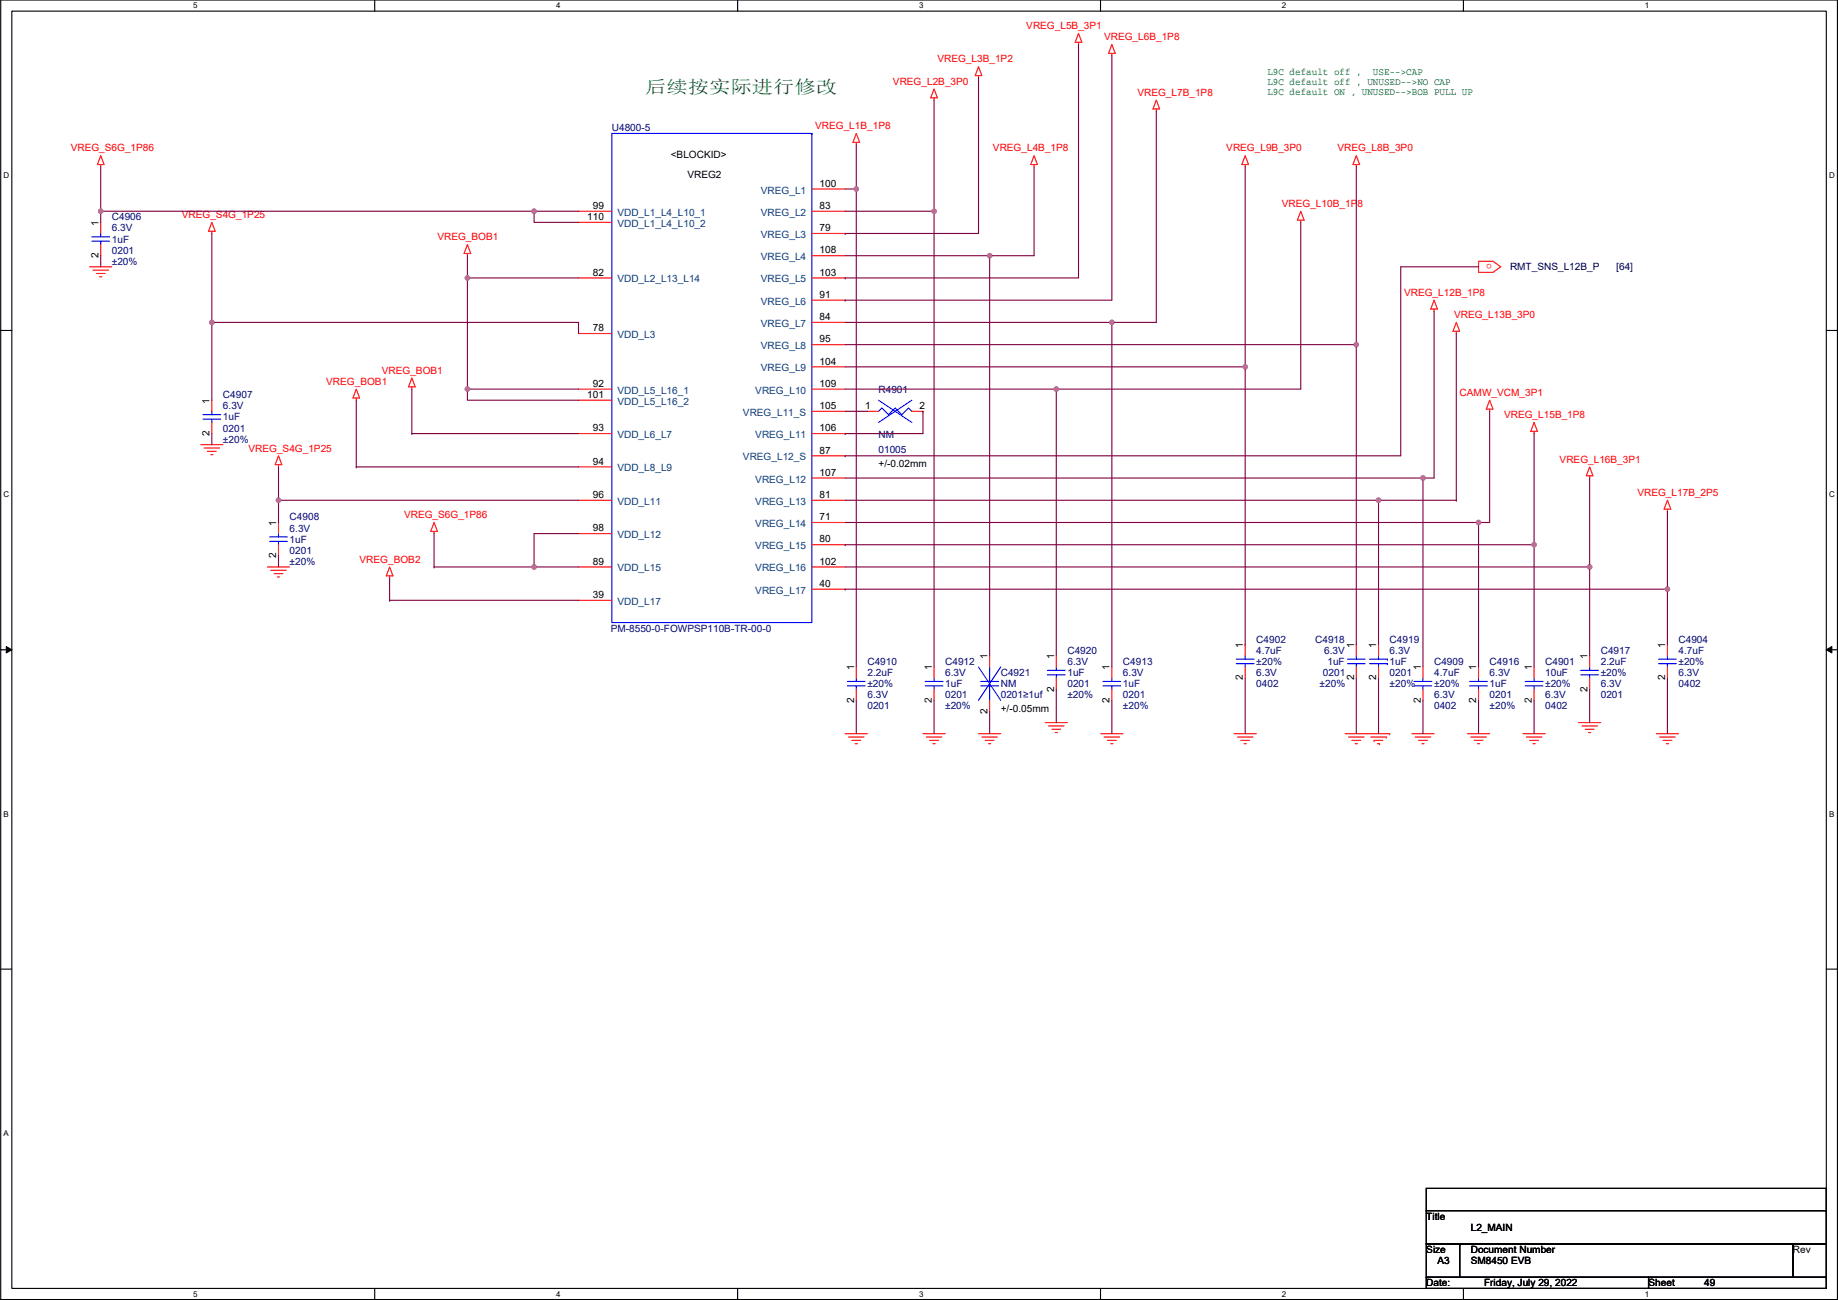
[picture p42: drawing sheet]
<svg xmlns="http://www.w3.org/2000/svg" width="420mm" height="297mm" viewBox="0 0 420 297" stroke-linecap="round" stroke-linejoin="round" font-family="sans-serif">
<defs><g id="words">
<text font-size="4.1" fill="#008000" x="147.5" y="21.2">后续按实际进行修改</text>
<g font-size="2.3" fill="#f00">
<text x="234.6" y="6.6">VREG_L5B_3P1</text>
<text x="252.4" y="9.2">VREG_L6B_1P8</text>
<text x="214.3" y="14.3">VREG_L3B_1P2</text>
<text x="204.1" y="19.3">VREG_L2B_3P0</text>
<text x="260" y="21.9">VREG_L7B_1P8</text>
<text x="186.3" y="29.5">VREG_L1B_1P8</text>
<text x="16.2" y="34.6">VREG_S6G_1P86</text>
<text x="227" y="34.6">VREG_L4B_1P8</text>
<text x="280.3" y="34.6">VREG_L9B_3P0</text>
<text x="305.7" y="34.6">VREG_L8B_3P0</text>
<text x="293" y="47.3">VREG_L10B_1P8</text>
<text x="41.6" y="49.8">VREG_S4G_1P25</text>
<text x="100" y="54.9">VREG_BOB1</text>
<text x="341" y="60.3" transform="rotate(180 341 60.3)">o</text>
<text x="321" y="67.6">VREG_L12B_1P8</text>
<text x="332.4" y="72.7">VREG_L13B_3P0</text>
<text x="74.6" y="87.9">VREG_BOB1</text>
<text x="87.3" y="85.4">VREG_BOB1</text>
<text x="333.7" y="90.5">CAMW_VCM_3P1</text>
<text x="343.8" y="95.5">VREG_L15B_1P8</text>
<text x="56.8" y="103.2">VREG_S4G_1P25</text>
<text x="356.5" y="105.7">VREG_L16B_3P1</text>
<text x="374.3" y="113.3">VREG_L17B_2P5</text>
<text x="92.4" y="118.4">VREG_S6G_1P86</text>
<text x="82.2" y="128.6">VREG_BOB2</text>
</g>
<g font-size="2.3" fill="#008000">
<text x="289.7" y="17.2">L9C default off ,</text>
<text x="313.8" y="17.2">USE--&gt;CAP</text>
<text x="289.7" y="19.4">L9C default off , UNUSED--&gt;NO CAP</text>
<text x="289.7" y="21.7">L9C default ON , UNUSED--&gt;BOB PULL UP</text>
</g>
<g font-size="2.3" fill="#000080">
<text x="139.9" y="30">U4800-5</text>
<text x="25.6" y="50.3">C4906</text>
<text x="25.6" y="52.9">6.3V</text>
<text x="25.6" y="55.4">1uF</text>
<text x="25.6" y="58">0201</text>
<text x="25.6" y="60.5">±20%</text>
<text x="200.8" y="89.7">R4901</text>
<text x="51" y="91">C4907</text>
<text x="51" y="93.5">6.3V</text>
<text x="51" y="96.1">1uF</text>
<text x="51" y="98.6">0201</text>
<text x="51" y="101.1">±20%</text>
<text x="200.8" y="100.1">NM</text>
<text x="200.8" y="103.4">01005</text>
<text x="66.2" y="118.9">C4908</text>
<text x="66.2" y="124">1uF</text>
<text x="66.2" y="121.5">6.3V</text>
<text x="66.2" y="126.5">0201</text>
<text x="66.2" y="129.1">±20%</text>
<text x="139.6" y="144.3">PM-8550-0-FOWPSP110B-TR-00-0</text>
<text x="244" y="149.4">C4920</text>
<text x="287.2" y="146.9">C4902</text>
<text x="287.2" y="149.4">4.7uF</text>
<text x="300.6" y="146.9">C4918</text>
<text x="302.7" y="149.4">6.3V</text>
<text x="317.7" y="146.9">C4919</text>
<text x="317.7" y="149.4">6.3V</text>
<text x="365.9" y="149.4">C4917</text>
<text x="383.7" y="146.9">C4904</text>
<text x="383.7" y="149.4">4.7uF</text>
<text x="198.3" y="151.9">C4910</text>
<text x="198.3" y="154.5">2.2uF</text>
<text x="216.1" y="151.9">C4912</text>
<text x="216.1" y="154.5">6.3V</text>
<text x="228.8" y="154.5">C4921</text>
<text x="244" y="154.5">1uF</text>
<text x="244" y="151.9">6.3V</text>
<text x="256.7" y="151.9">C4913</text>
<text x="256.7" y="154.5">6.3V</text>
<text x="287.2" y="154.5">6.3V</text>
<text x="287.2" y="151.9">±20%</text>
<text x="302.4" y="154.5">0201</text>
<text x="303.4" y="151.9">1uF</text>
<text x="317.7" y="151.9">1uF</text>
<text x="317.7" y="154.5">0201</text>
<text x="327.8" y="151.9">C4909</text>
<text x="327.8" y="154.5">4.7uF</text>
<text x="340.5" y="151.9">C4916</text>
<text x="340.5" y="154.5">6.3V</text>
<text x="353.2" y="151.9">C4901</text>
<text x="353.2" y="154.5">10uF</text>
<text x="365.9" y="151.9">2.2uF</text>
<text x="365.9" y="154.5">±20%</text>
<text x="383.7" y="154.5">6.3V</text>
<text x="383.7" y="151.9">±20%</text>
<text x="198.3" y="159.6">6.3V</text>
<text x="198.3" y="157">±20%</text>
<text x="216.1" y="157">1uF</text>
<text x="216.1" y="159.6">0201</text>
<text x="228.8" y="157">NM</text>
<text x="228.8" y="159.6">0201≥1uf</text>
<text x="244" y="157">0201</text>
<text x="244" y="159.6">±20%</text>
<text x="256.7" y="157">1uF</text>
<text x="256.7" y="159.6">0201</text>
<text x="287.2" y="157">0402</text>
<text x="301.7" y="157">±20%</text>
<text x="317.7" y="157">±20%</text>
<text x="327.8" y="159.6">6.3V</text>
<text x="327.8" y="157">±20%</text>
<text x="340.5" y="157">1uF</text>
<text x="340.5" y="159.6">0201</text>
<text x="353.2" y="159.6">6.3V</text>
<text x="353.2" y="157">±20%</text>
<text x="365.9" y="159.6">0201</text>
<text x="365.9" y="157">6.3V</text>
<text x="383.7" y="157">0402</text>
<text x="198.3" y="162.1">0201</text>
<text x="216.1" y="162.1">±20%</text>
<text x="256.7" y="162.1">±20%</text>
<text x="327.8" y="162.1">0402</text>
<text x="340.5" y="162.1">±20%</text>
<text x="353.2" y="162.1">0402</text>
</g>
<g font-size="2.3">
<text x="153.3" y="36.1">&lt;BLOCKID&gt;</text>
<text x="157.1" y="40.7">VREG2</text>
<text x="135.5" y="47.8">99</text>
<text x="187.4" y="42.7">100</text>
<text x="187.4" y="47.8">83</text>
<text x="22.5" y="51.6" transform="rotate(-90 22.5 51.6)">1</text>
<text x="134.2" y="50.3">110</text>
<text x="187.4" y="52.8">79</text>
<text x="22.5" y="58.9" transform="rotate(-90 22.5 58.9)">2</text>
<text x="187.4" y="57.9">108</text>
<text x="135.5" y="63">82</text>
<text x="187.4" y="63">103</text>
<text x="187.4" y="68.1">91</text>
<text x="135.5" y="75.7">78</text>
<text x="187.4" y="73.2">84</text>
<text x="187.4" y="78.2">95</text>
<text x="187.4" y="83.3">104</text>
<text x="135.5" y="88.4">92</text>
<text x="187.4" y="88.4">109</text>
<text x="47.9" y="92.2" transform="rotate(-90 47.9 92.2)">1</text>
<text x="134.2" y="90.9">101</text>
<text x="187.4" y="93.5">105</text>
<text x="197.8" y="93.5">1</text>
<text x="210.2" y="93.5">2</text>
<text x="47.9" y="99.6" transform="rotate(-90 47.9 99.6)">2</text>
<text x="135.5" y="98.6">93</text>
<text x="187.4" y="98.6">106</text>
<text x="135.5" y="106.2">94</text>
<text x="187.4" y="103.6">87</text>
<text x="200.8" y="106.7">+/-0.02mm</text>
<text x="135.5" y="113.8">96</text>
<text x="187.4" y="108.7">107</text>
<text x="187.4" y="113.8">81</text>
<text x="187.4" y="118.9">71</text>
<text x="63.2" y="120.1" transform="rotate(-90 63.2 120.1)">1</text>
<text x="135.5" y="121.4">98</text>
<text x="187.4" y="124">80</text>
<text x="63.2" y="127.5" transform="rotate(-90 63.2 127.5)">2</text>
<text x="135.5" y="129">89</text>
<text x="187.4" y="129">102</text>
<text x="135.5" y="136.7">39</text>
<text x="187.4" y="134.1">40</text>
<text x="284.1" y="148.1" transform="rotate(-90 284.1 148.1)">1</text>
<text x="309.5" y="148.1" transform="rotate(-90 309.5 148.1)">1</text>
<text x="314.6" y="148.1" transform="rotate(-90 314.6 148.1)">1</text>
<text x="380.7" y="148.1" transform="rotate(-90 380.7 148.1)">1</text>
<text x="195.2" y="153.2" transform="rotate(-90 195.2 153.2)">1</text>
<text x="213" y="153.2" transform="rotate(-90 213 153.2)">1</text>
<text x="225.7" y="150.6" transform="rotate(-90 225.7 150.6)">1</text>
<text x="240.9" y="150.6" transform="rotate(-90 240.9 150.6)">1</text>
<text x="253.6" y="153.2" transform="rotate(-90 253.6 153.2)">1</text>
<text x="284.1" y="155.5" transform="rotate(-90 284.1 155.5)">2</text>
<text x="309.5" y="155.5" transform="rotate(-90 309.5 155.5)">2</text>
<text x="314.6" y="155.5" transform="rotate(-90 314.6 155.5)">2</text>
<text x="324.8" y="153.2" transform="rotate(-90 324.8 153.2)">1</text>
<text x="337.5" y="153.2" transform="rotate(-90 337.5 153.2)">1</text>
<text x="350.2" y="153.2" transform="rotate(-90 350.2 153.2)">1</text>
<text x="362.9" y="150.6" transform="rotate(-90 362.9 150.6)">1</text>
<text x="380.7" y="155.5" transform="rotate(-90 380.7 155.5)">2</text>
<text x="195.2" y="160.5" transform="rotate(-90 195.2 160.5)">2</text>
<text x="213" y="160.5" transform="rotate(-90 213 160.5)">2</text>
<text x="240.9" y="158" transform="rotate(-90 240.9 158)">2</text>
<text x="253.6" y="160.5" transform="rotate(-90 253.6 160.5)">2</text>
<text x="324.8" y="160.5" transform="rotate(-90 324.8 160.5)">2</text>
<text x="337.5" y="160.5" transform="rotate(-90 337.5 160.5)">2</text>
<text x="350.2" y="160.5" transform="rotate(-90 350.2 160.5)">2</text>
<text x="362.9" y="158" transform="rotate(-90 362.9 158)">2</text>
<text x="225.7" y="163.1" transform="rotate(-90 225.7 163.1)">2</text>
<text x="228.8" y="162.6">+/-0.05mm</text>
<text x="326" y="278.7">Title</text>
<text x="336.2" y="281.2">L2_MAIN</text>
<text x="326" y="286.3">Size</text>
<text x="336.2" y="286.3">Document Number</text>
<text x="409.9" y="286.3">Rev</text>
<text x="326" y="293.9">Date:</text>
<text x="328.6" y="288.8">A3</text>
<text x="336.2" y="288.8">SM8450 EVB</text>
<text x="339.3" y="293.9">Friday, July 29, 2022</text>
<text x="376.8" y="293.9">Sheet</text>
<text x="389.5" y="293.9">49</text>
</g>
<g font-size="2.3" fill="#004080">
<text x="173.9" y="44.2">VREG_L1</text>
<text x="141.1" y="49.3">VDD_L1_L4_L10_1</text>
<text x="141.1" y="51.8">VDD_L1_L4_L10_2</text>
<text x="173.9" y="49.3">VREG_L2</text>
<text x="173.9" y="54.4">VREG_L3</text>
<text x="173.9" y="59.5">VREG_L4</text>
<text x="141.1" y="64.5">VDD_L2_L13_L14</text>
<text x="173.9" y="64.5">VREG_L5</text>
<text x="173.9" y="69.6">VREG_L6</text>
<text x="141.1" y="77.2">VDD_L3</text>
<text x="173.9" y="74.7">VREG_L7</text>
<text x="173.9" y="79.8">VREG_L8</text>
<text x="141.1" y="89.9">VDD_L5_L16_1</text>
<text x="172.7" y="89.9">VREG_L10</text>
<text x="173.9" y="84.9">VREG_L9</text>
<text x="141.1" y="92.5">VDD_L5_L16_2</text>
<text x="169.8" y="95">VREG_L11_S</text>
<text x="141.1" y="100.1">VDD_L6_L7</text>
<text x="172.7" y="100.1">VREG_L11</text>
<text x="141.1" y="107.7">VDD_L8_L9</text>
<text x="169.8" y="105.2">VREG_L12_S</text>
<text x="172.7" y="110.3">VREG_L12</text>
<text x="141.1" y="115.3">VDD_L11</text>
<text x="172.7" y="115.3">VREG_L13</text>
<text x="141.1" y="123">VDD_L12</text>
<text x="172.7" y="120.4">VREG_L14</text>
<text x="172.7" y="125.5">VREG_L15</text>
<text x="141.1" y="130.6">VDD_L15</text>
<text x="172.7" y="130.6">VREG_L16</text>
<text x="172.7" y="135.7">VREG_L17</text>
<text x="141.1" y="138.2">VDD_L17</text>
</g>
<g font-size="2.3" fill="#000040">
<text x="345.2" y="61.8">RMT_SNS_L12B_P</text>
<text x="369.5" y="61.8">[64]</text>
</g>
<g font-size="1.8">
<text x="44.2" y="1.9">5</text>
<text x="127.1" y="1.9">4</text>
<text x="210.1" y="1.9">3</text>
<text x="293.1" y="1.9">2</text>
<text x="376" y="1.9">1</text>
<text x=".8" y="40.7">D</text>
<text x="418.1" y="40.7">D</text>
<text x=".8" y="113.6">C</text>
<text x="418.1" y="113.6">C</text>
<text x=".8" y="186.6">B</text>
<text x="418.1" y="186.6">B</text>
<text x=".8" y="259.6">A</text>
<text x="44.2" y="296.3">5</text>
<text x="127.1" y="296.3">4</text>
<text x="210.1" y="296.3">3</text>
<text x="293.1" y="296.3">2</text>
<text x="376" y="296.3">1</text>
</g>
</g></defs>
<path d="M.2 0h419.8v296.9h-419.8zM2.7 2.5h414.8v291.9h-414.8z" fill="none" stroke="#000" stroke-width=".25"/>
<g fill="#fff">
<path d="M44.2 .3h1v2h-1z"/>
<path d="M44.2 294.6h1v2.1h-1z"/>
</g>
<path d="M85.7 0v2.5M85.7 294.4v2.5" fill="none" stroke="#000" stroke-width=".25"/>
<g fill="#fff">
<path d="M127.1 .3h1v2h-1z"/>
<path d="M127.1 294.6h1v2.1h-1z"/>
</g>
<path d="M168.6 0v2.5M168.6 294.4v2.5" fill="none" stroke="#000" stroke-width=".25"/>
<g fill="#fff">
<path d="M210.1 .3h1v2h-1z"/>
<path d="M210.1 294.6h1v2.1h-1z"/>
</g>
<path d="M251.6 0v2.5M251.6 294.4v2.5" fill="none" stroke="#000" stroke-width=".25"/>
<g fill="#fff">
<path d="M293.1 .3h1v2h-1z"/>
<path d="M293.1 294.6h1v2.1h-1z"/>
</g>
<path d="M334.5 0v2.5M334.5 294.4v2.5" fill="none" stroke="#000" stroke-width=".25"/>
<g fill="#fff">
<path d="M376 .3h1v2h-1z"/>
<path d="M376 294.6h1v2.1h-1z"/>
<path d="M.8 39h1.3v2.1h-1.3z"/>
<path d="M418.1 39h1.3v2.1h-1.3z"/>
<path d="M.8 112h1.3v2h-1.3z"/>
<path d="M418.1 112h1.3v2h-1.3z"/>
</g>
<path d="M.2 75.5h2.5M417.5 75.5h2.5" fill="none" stroke="#000" stroke-width=".25"/>
<g fill="#fff">
<path d="M.8 184.9h1.2v2.1h-1.2z"/>
<path d="M418.1 184.9h1.2v2.1h-1.2z"/>
</g>
<path d="M.2 148.5h2.5M417.5 148.5h2.5" fill="none" stroke="#000" stroke-width=".25"/>
<path d="M1.4 147.7l1.3 .8-1.3 .7zM417.5 148.5l1.3-.8v1.5z" fill="#000" stroke="#000" stroke-width=".23"/>
<path d="M.8 257.9h1.2v2h-1.2z" fill="#fff"/>
<g fill="none" stroke="#000" stroke-width=".25">
<path d="M.2 221.4h2.5M417.5 221.4h2.5M326 271.5h91.5v5.1h-91.5zM326 276.6h91.5v7.6h-91.5zM417.5 271.5h.1M417.5 276.6h.1M326 284.2h7.7v7.7h-7.7zM326 291.9h50.8v2.5h-50.8zM333.7 284.2h.1M333.7 284.2h76.2v7.7h-76.2zM376.8 291.9h.1M376.8 291.9h40.7v2.5h-40.7z"/>
<path d="M409.9 284.2h.1M409.9 284.2h7.6v7.7h-7.6zM417.5 284.2h.1M417.5 291.9h.1"/>
</g>
<g fill="none" stroke="#f00" stroke-width=".25">
<path d="M223.7 17.3v.5M223.7 15.2l.7 2.1h-1.5zM246.5 7.6l.8 2.1h-1.5zM246.5 9.7v.5M254.2 10.2l.7 2h-1.5zM254.2 12.2v.5M23 37.6v.5M23 35.6l.8 2h-1.5zM195.7 30.5l.8 2h-1.5zM195.7 32.5v.5M213.5 22.4v.5M213.5 20.3l.8 2.1h-1.5z"/>
<path d="M236.4 37.6v.5M236.4 35.6l.7 2h-1.5zM264.3 24.9v.5M264.3 22.9l.8 2h-1.5zM284.6 35.6l.8 2h-1.5zM284.6 37.6v.5M310 35.6l.8 2h-1.5zM310 37.6v.5M23 50.8v2.5M23 55.9v2.5M48.4 50.8l.8 2h-1.5zM48.4 52.8v.5"/>
<path d="M106.8 57.9v.5M106.8 55.9l.8 2h-1.5zM132.2 48.3h7.7M132.2 50.8h7.7M185.6 43.2h7.6M185.6 48.3h7.6M185.6 53.3h7.6M185.6 58.4h7.6M297.3 48.3l.8 2h-1.5zM297.3 50.3v.5M338 59.7h3.3l1.8 1.3-1.8 1.2h-3.3zM20.5 61h5.1"/>
<path d="M21.2 61.7h3.6M22 62.5h2M22.8 63.3h.5M132.2 63.5h7.7M132.2 76.2h7.7M185.6 63.5h7.6M185.6 68.6h7.6M185.6 73.7h7.6M185.6 78.7h7.6M327.8 70.6v.5M327.8 68.6l.8 2h-1.5zM332.9 73.7l.8 2h-1.6z"/>
<path d="M332.9 75.7v.5M48.4 91.4v2.6M48.4 96.5v2.6M81.4 90.9v.5M81.4 88.9l.8 2h-1.5zM94.1 88.4v.5M94.1 86.4l.8 2h-1.5zM132.2 88.9h7.7M132.2 91.4h7.7M132.2 99.1h7.7M185.6 88.9h7.6M185.6 99.1h7.6"/>
<path d="M185.6 94h7.6M185.6 83.8h7.6M198.3 94h2.5M208.4 94h2.6M211 94h.1M340.5 93.5v.5M340.5 91.4l.8 2.1h-1.5zM350.7 98.6v.5M350.7 96.5l.7 2.1h-1.5zM45.9 101.6h5.1M46.6 102.4h3.6M47.4 103.1h2"/>
<path d="M48.2 103.9h.5M63.7 106.2v.5M63.7 119.4v2.5M63.7 104.1l.7 2.1h-1.5zM99.2 119.4l.8 2h-1.5zM132.2 114.3h7.7M132.2 106.7h7.7M185.6 109.2h7.6M185.6 104.1h7.6M185.6 114.3h7.6M185.6 119.4h7.6M363.4 106.7l.7 2h-1.5z"/>
<path d="M363.4 108.7v.5M381.2 116.3v.5M381.2 114.3l.7 2h-1.5zM61.1 129.5h5.1M61.9 130.3h3.5M62.6 131.1h2.1M63.4 131.8h.5M63.7 124.5v2.5M89.1 131.6v.5M89.1 129.5l.7 2.1h-1.5zM99.2 121.4v.5M132.2 121.9h7.7"/>
<path d="M132.2 129.5h7.7M132.2 137.2h7.7M185.6 124.5h7.6M185.6 129.5h7.6M185.6 134.6h7.6M195.7 152.4v2.5M195.7 157.5v2.5M213.5 152.4v2.5M213.5 157.5v2.5M226.2 149.9v2.5M241.5 149.9v2.5M241.5 154.9v2.6"/>
<path d="M254.2 152.4v2.5M254.2 157.5v2.5M284.6 147.3h.1M284.6 152.4v2.5M284.6 147.3v2.6M310 147.3h.1M310 152.4v2.5M310 147.3v2.6M315.1 147.3v2.6M315.1 152.4v2.5M325.3 152.4v2.5M325.3 157.5v2.5"/>
<path d="M338 152.4v2.5M338 157.5v2.5M350.7 152.4v2.5M350.7 157.5v2.5M363.4 149.9v2.5M363.4 154.9v2.6M381.2 147.3h.1M381.2 152.4v2.5M381.2 147.3v2.6M193.2 167.6h5.1M194 168.4h3.5M194.7 169.2h2.1"/>
<path d="M195.5 169.9h.5M211 167.6h5.1M211.7 168.4h3.6M212.5 169.2h2M213.3 169.9h.5M223.7 167.6h5.1M224.4 168.4h3.6M225.2 169.2h2M226 169.9h.5M226.2 160v2.6M238.9 165.1h5.1M239.7 165.9h3.5"/>
<path d="M240.4 166.6h2.1M241.2 167.4h.5M251.6 167.6h5.1M252.4 168.4h3.5M253.1 169.2h2.1M253.9 169.9h.5M282.1 167.6h5.1M282.9 168.4h3.5M283.6 169.2h2.1M284.4 169.9h.5M307.5 167.6h10.2M308.3 168.4h3.5"/>
<path d="M309 169.2h2.1M309.8 169.9h.5M313.3 168.4h3.6M314.1 169.2h.1M314.1 169.2h2M314.9 169.9h.5M315.4 169.9h.1M316.9 168.4h.1M317.7 167.6h.1M322.7 167.6h5.1M323.5 168.4h3.6M324.3 169.2h2"/>
<path d="M325 169.9h.5M335.4 167.6h5.1M336.2 168.4h3.6M337 169.2h2M337.7 169.9h.5M348.1 167.6h5.1M348.9 168.4h3.6M349.7 169.2h2M350.4 169.9h.5M360.8 165.1h5.1M361.6 165.9h3.6M362.4 166.6h2"/>
<path d="M363.1 167.4h.5M378.6 167.6h5.1M379.4 168.4h3.5M380.1 169.2h2.1M380.9 169.9h.5"/>
</g>
<g fill="none" stroke="#00f" stroke-width=".25">
<path d="M139.9 30.5h45.7v111.7h-45.7zM185.6 30.5h.1M21 54.1h4.1M21 55.1h4.1M23 53.3v.8M23 55.1v.8M46.4 94.7h4.1M46.4 95.8h4.1M48.4 94v.7M48.4 95.8v.7M200.8 94l.8-.8 1.5 1.5 1.5-1.5 1.6 1.5 1.5-1.5 .7 .8M200.8 91.4l7.6 5.1"/>
<path d="M208.4 91.4l-7.6 5.1M61.6 122.7h4.1M61.6 123.7h4.1M63.7 121.9v.8M63.7 123.7v.8M193.7 155.7h4.1M193.7 156.7h4.1M195.7 154.9v.8M195.7 156.7v.8M211.5 155.7h4.1M211.5 156.7h4.1M213.5 154.9v.8"/>
<path d="M213.5 156.7v.8M223.7 152.4l5.1 7.6M224.2 155.7h4.1M224.2 156.7h4.1M226.2 152.4v3.3M226.2 156.7v3.3M228.8 152.4l-5.1 7.6M239.4 153.2h4.1M239.4 154.2h4.1M241.5 152.4v.8M241.5 154.2v.7M252.1 155.7h4.1"/>
<path d="M252.1 156.7h4.1M254.2 154.9v.8M254.2 156.7v.8M282.6 150.6h4.1M282.6 151.6h4.1M284.6 149.9v.7M284.6 151.6v.8M308 150.6h4.1M308 151.6h4.1M310 149.9v.7M310 151.6v.8M313.1 150.6h4.1"/>
<path d="M313.1 151.6h4.1M315.1 149.9v.7M315.1 151.6v.8M317.2 150.6h.1M317.2 151.6h.1M323.3 155.7h4M323.3 156.7h4M325.3 154.9v.8M325.3 156.7v.8M336 155.7h4M336 156.7h4M338 154.9v.8"/>
<path d="M338 156.7v.8M348.7 155.7h4M348.7 156.7h4M350.7 154.9v.8M350.7 156.7v.8M361.4 153.2h4M361.4 154.2h4M363.4 152.4v.8M363.4 154.2v.7M379.1 150.6h4.1M379.1 151.6h4.1M381.2 149.9v.7"/>
<path d="M381.2 151.6v.8"/>
</g>
<g fill="none" stroke="#800040" stroke-width=".25">
<path d="M223.7 17.8v35.5h-30.5M246.5 10.2v53.3h-53.3M254.2 12.7v55.9h-61M23 38.1v10.2M195.7 33v10.2M213.5 22.9v25.4M236.4 38.1v20.3h-10.2M264.3 25.4v48.3h-10.1M284.6 38.1v45.7M310 38.1v40.6M23 58.4v2.6M23 48.3h.1"/>
<path d="M23 48.3v2.5M23 48.3h99.1M48.4 53.3v20.4M106.8 58.4v5.1M122.1 48.3v2.5h10.1M122.1 48.3h10.1M193.2 43.2h2.5M193.2 53.3h.1M193.2 48.3h20.3M193.2 58.4h33M195.7 43.2h.1M195.7 43.2v109.2"/>
<path d="M213.5 48.3h.1M213.5 48.3v104.1M226.2 58.4h.1M226.2 58.4v91.5M297.3 50.8v38.1h-55.8M48.4 73.7h83.8v2.5M48.4 73.7v17.7M48.4 73.7h.1M106.8 63.5h25.4M106.8 63.5v25.4h25.4M193.2 63.5h.1M193.2 68.6h.1"/>
<path d="M193.2 73.7h61M193.2 78.7h116.8M254.2 73.7h.1M254.2 73.7v78.7M310 78.7h.1M310 78.7v68.6M327.8 71.1v38.1h-2.5M332.9 76.2v38.1M338 61h-17.8v43.1h-127M48.4 99.1v2.5M81.4 91.4v15.3M94.1 99.1h38.1"/>
<path d="M94.1 99.1h.1M94.1 88.9v10.2M106.8 88.9v2.5h25.4M193.2 94h5.1M193.2 99.1h.1M193.2 83.8h91.4M193.2 88.9h48.3M211 94v5.1h-17.8M241.5 88.9h.1M241.5 88.9v61M284.6 83.8h.1M284.6 83.8v63.5"/>
<path d="M340.5 94v25.4h-2.5M350.7 99.1v25.4M63.7 114.3h68.5M63.7 114.3h.1M63.7 106.7v7.6M63.7 114.3v5.1M81.4 106.7h50.8M81.4 106.7h.1M193.2 104.1h.1M193.2 114.3h121.9M193.2 109.2h132.1M193.2 119.4h144.8"/>
<path d="M325.3 109.2h.1M325.3 109.2v43.2M332.9 114.3h.1M332.9 114.3h-17.8v33M338 119.4h.1M338 119.4v33M363.4 109.2v20.3M381.2 116.8v17.8M63.7 127v2.5M89.1 137.2h43.1M89.1 132.1v5.1M89.1 137.2h.1"/>
<path d="M99.2 121.9v7.6M99.2 129.5h.1M99.2 129.5h22.9M122.1 129.5h10.1M132.2 121.9h-10.1v7.6M193.2 124.5h.1M193.2 134.6h.1M193.2 129.5h170.2M193.2 124.5h157.5M193.2 134.6h188M350.7 124.5h.1M350.7 124.5v27.9"/>
<path d="M363.4 129.5h.1M363.4 129.5v20.4M381.2 134.6v12.7M241.5 157.5v7.6M284.6 154.9v12.7M310 154.9v12.7M315.1 154.9v12.7M363.4 157.5v7.6M381.2 154.9v12.7M195.7 160v7.6M213.5 160v7.6M226.2 162.6v5"/>
<path d="M254.2 160v7.6M325.3 160v7.6M338 160v7.6M350.7 160v7.6"/>
</g>
<g fill="#f0f" stroke="#f0f" stroke-width=".25">
<circle cx="48.4" cy="73.7" r=".51"/>
<circle cx="63.7" cy="114.3" r=".51"/>
<circle cx="122.1" cy="48.3" r=".51"/>
<circle cx="23" cy="48.3" r=".51"/>
<circle cx="106.8" cy="88.9" r=".51"/>
<circle cx="106.8" cy="63.5" r=".51"/>
<circle cx="122.1" cy="129.5" r=".51"/>
<circle cx="284.6" cy="83.8" r=".51"/>
<circle cx="350.7" cy="124.5" r=".51"/>
<circle cx="381.2" cy="134.6" r=".51"/>
<circle cx="325.3" cy="109.2" r=".51"/>
<circle cx="338" cy="119.4" r=".51"/>
<circle cx="363.4" cy="129.5" r=".51"/>
<circle cx="195.7" cy="43.2" r=".51"/>
<circle cx="213.5" cy="48.3" r=".51"/>
<circle cx="254.2" cy="73.7" r=".51"/>
<circle cx="310" cy="78.7" r=".51"/>
<circle cx="241.5" cy="88.9" r=".51"/>
<circle cx="315.1" cy="114.3" r=".51"/>
<circle cx="226.2" cy="58.4" r=".51"/>
</g>
<use href="#words"/>
</svg>
